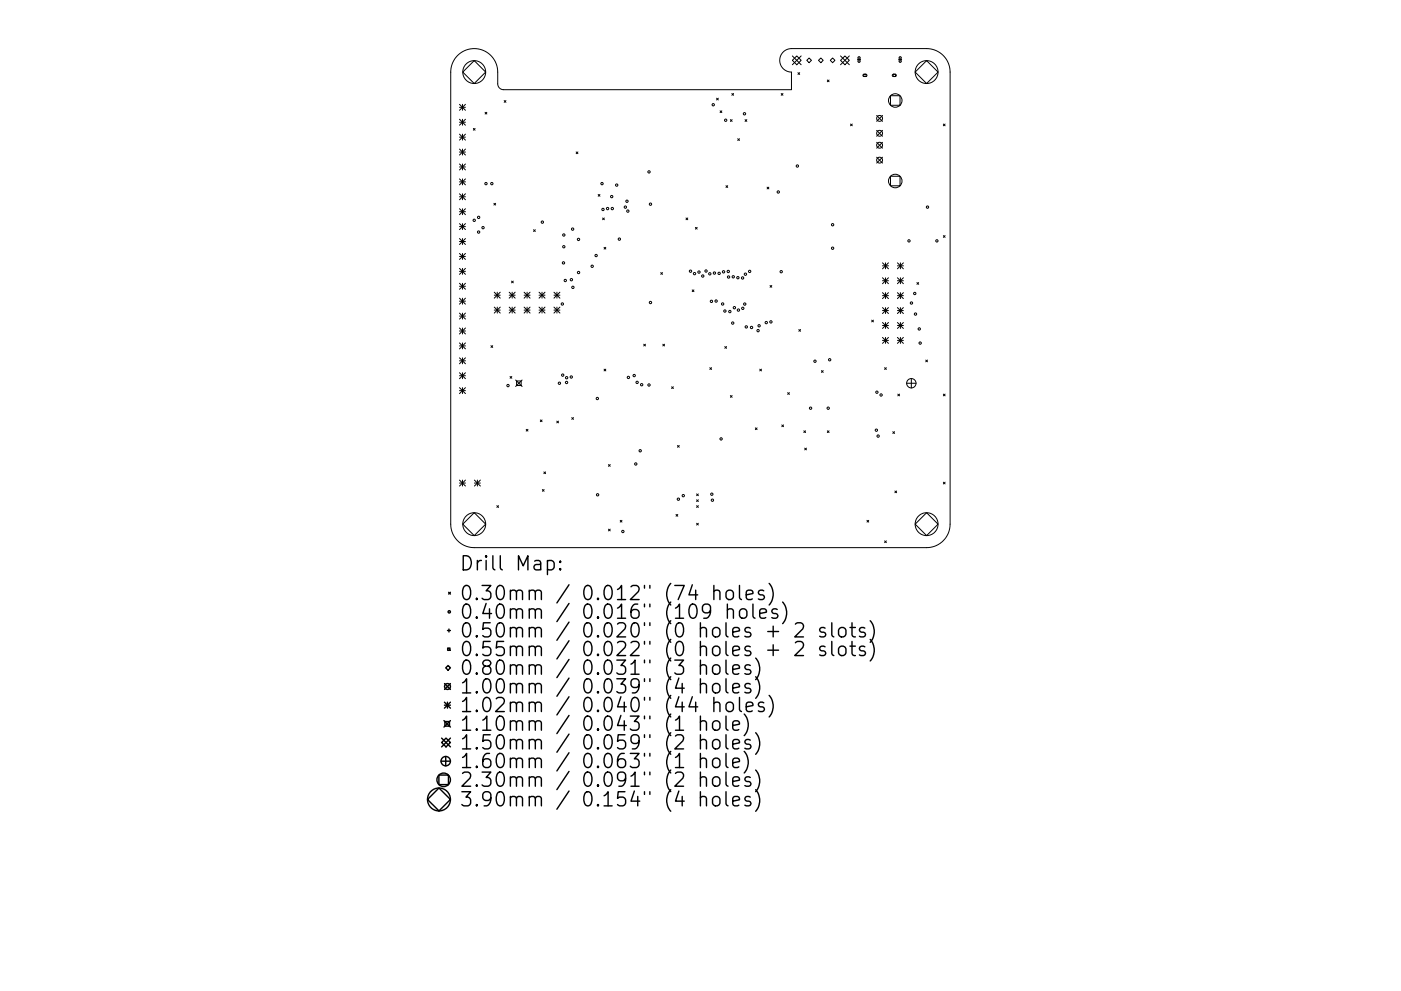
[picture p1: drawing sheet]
<svg xmlns="http://www.w3.org/2000/svg" width="297mm" height="210mm" viewBox="0 0 297 210" stroke-linecap="round" stroke-linejoin="round" font-family="sans-serif">
<defs><g id="words">
<g font-size="4.2">
<text x="97.5" y="121.1">Drill Map:</text>
<text x="97.5" y="127.4">0.30mm / 0.012&quot; (74 holes)</text>
<text x="97.5" y="131.3">0.40mm / 0.016&quot; (109 holes)</text>
<text x="97.5" y="135.3">0.50mm / 0.020&quot; (0 holes + 2 slots)</text>
<text x="97.5" y="139.2">0.55mm / 0.022&quot; (0 holes + 2 slots)</text>
<text x="97.5" y="143.2">0.80mm / 0.031&quot; (3 holes)</text>
<text x="97.5" y="147.2">1.00mm / 0.039&quot; (4 holes)</text>
<text x="97.5" y="151.1">1.02mm / 0.040&quot; (44 holes)</text>
<text x="97.5" y="155.1">1.10mm / 0.043&quot; (1 hole)</text>
<text x="97.5" y="159">1.50mm / 0.059&quot; (2 holes)</text>
<text x="97.5" y="163">1.60mm / 0.063&quot; (1 hole)</text>
<text x="97.5" y="167">2.30mm / 0.091&quot; (2 holes)</text>
<text x="97.5" y="171.1">3.90mm / 0.154&quot; (4 holes)</text>
</g>
</g></defs>
<g fill="none" stroke="#000" stroke-width=".21">
<path d="M97 11.8a5 5 0 0 1 5.5-1.1 5 5 0 0 1 3 4.6v2.5a1.25 1.25 0 0 0 1.3 1.2h61v-3.7a2.49 2.49 0 0 1-2.5-2.5 2.49 2.49 0 0 1 2.5-2.5h28.7a5 5 0 0 1 4.9 5v95.9a5 5 0 0 1-4.9 5h-96a5 5 0 0 1-4.9-5v-95.9a5 5 0 0 1 1.4-3.5zM100.5 12.9l2.5 2.4-2.5 2.4-2.4-2.4zM155.2 19.8l.3 .4M155.5 19.8l-.3 .4M165.6 19.8l.4 .4M166 19.8l-.4 .4M168 11.9l1.9 1.8M168.9 11.9l1 .9-1 .9-.9-.9zM169.2 15.4l.4 .4M169.6 15.4l-.4 .4M169.9 11.9l-1.9 1.8M171 12.8l.5-.5 .5 .5-.5 .5z"/>
<path d="M174 12.3l.5 .5-.5 .5-.5-.5zM175.4 17l.4 .3M175.8 17l-.4 .3M176.5 12.3l.5 .5-.5 .5-.5-.5zM178.2 11.9l1.9 1.8M179.1 11.9l1 .9-1 .9-.9-.9zM180.1 11.9l-1.9 1.8M181.8 12.6h.6M182 12.1l.2-.1 .1 .2v.9l-.1 .1-.3-.1zM182.1 12.3v.6M183 15.8h.6l.2 .3-.2 .1h-.5l-.1-.1zM183.1 15.8h.5v.4h-.5z"/>
<path d="M189.3 15.8h.6l.1 .3-.1 .1h-.5l-.2-.1zM189.4 15.8h.5v.4h-.5zM190.5 12.6h.7M190.7 12.1l.2-.1 .2 .2v.9l-.2 .1-.3-.1zM190.9 12.3v.6M196.5 12.9l2.4 2.4-2.4 2.4-2.5-2.4zM97.4 22.1l1.3 1.3M97.4 22.8h1.3M97.4 25.3l1.3 1.3M97.4 25.9h1.3M97.4 28.5l1.3 1.2M97.4 29.1h1.3"/>
<path d="M97.4 31.6l1.3 1.3M97.4 32.3h1.3M97.4 34.8l1.3 1.3M97.4 35.4h1.3M97.4 38l1.3 1.2M97.4 38.6h1.3M98.1 22.1v1.3M98.1 25.3v1.3M98.1 28.5v1.2M98.1 31.6v1.3M98.1 34.8v1.3M98.1 38v1.2"/>
<path d="M98.7 22.1l-1.3 1.3M98.7 25.3l-1.3 1.3M98.7 28.5l-1.3 1.2M98.7 31.6l-1.3 1.3M98.7 34.8l-1.3 1.3M98.7 38l-1.3 1.2M100.4 27.3l.3 .3M100.7 27.3l-.3 .3M102.8 23.8l.4 .4M103.2 23.8l-.4 .4M106.9 21.3l.4 .4M107.3 21.3l-.4 .4"/>
<path d="M122.2 32.2l.3 .4M122.5 32.2l-.3 .4M151.9 20.8l.4 .4M152.3 20.8l-.4 .4M152.7 23.5l.3 .4M153 23.5l-.3 .4M153.9 39.4l.4 .4M154.3 39.4l-.4 .4M154.9 25.4l.3 .4M155.2 25.4l-.3 .4M156.4 29.4l.4 .4M156.8 29.4l-.4 .4"/>
<path d="M158 25.4l.3 .4M158.3 25.4l-.3 .4M162.6 39.7l.4 .4M163 39.7l-.4 .4M180.3 26.3l.4 .4M180.7 26.3l-.4 .4M185.9 24.5l1.2 1.2M185.9 27.7l1.2 1.2M185.9 30.2l1.2 1.2M185.9 33.4l1.2 1.2M187.1 24.5l-1.2 1.2M187.1 27.7l-1.2 1.2"/>
<path d="M187.1 30.2l-1.2 1.2M187.1 33.4l-1.2 1.2M188.8 20.3h2v2h-2zM188.8 37.4h2v2h-2zM200 26.3l.4 .4M200.4 26.3l-.4 .4M97.4 41.1l1.3 1.3M97.4 41.8h1.3M97.4 44.3l1.3 1.2M97.4 44.9h1.3M97.4 47.4l1.3 1.3M97.4 48.1h1.3"/>
<path d="M97.4 50.6l1.3 1.3M97.4 51.2h1.3M97.4 53.8l1.3 1.2M97.4 54.4h1.3M97.4 56.9l1.3 1.3M97.4 57.6h1.3M98.1 41.1v1.3M98.1 44.3v1.2M98.1 47.4v1.3M98.1 50.6v1.3M98.1 53.8v1.2M98.1 56.9v1.3"/>
<path d="M98.7 41.1l-1.3 1.3M98.7 44.3l-1.3 1.2M98.7 47.4l-1.3 1.3M98.7 50.6l-1.3 1.3M98.7 53.8l-1.3 1.2M98.7 56.9l-1.3 1.3M104.7 43.1l.4 .4M105.1 43.1l-.4 .4M108.5 59.6l.3 .4M108.8 59.6l-.3 .4M113.1 48.7l.4 .4M113.5 48.7l-.4 .4"/>
<path d="M126.8 41.3l.4 .3M127.2 41.3l-.4 .3M127.8 46.2l.3 .4M128.1 52.5l.3 .3M128.1 46.2l-.3 .4M128.4 52.5l-.3 .3M140.1 57.8l.4 .4M140.5 57.8l-.4 .4M145.4 46.2l.4 .4M145.8 46.2l-.4 .4M147.4 48.2l.4 .4M147.8 48.2l-.4 .4"/>
<path d="M187.1 55.8l1.3 1.2M187.1 56.4h1.3M187.1 58.9l1.3 1.3M187.1 59.6h1.3M187.7 55.8v1.2M187.7 58.9v1.3M188.4 55.8l-1.3 1.2M188.4 58.9l-1.3 1.3M190.3 56.4h1.2M190.3 59.6h1.2M190.3 55.8l1.2 1.2M190.3 58.9l1.2 1.3"/>
<path d="M190.9 55.8v1.2M190.9 58.9v1.3M191.5 55.8l-1.2 1.2M191.5 58.9l-1.2 1.3M194.4 59.9l.4 .4M194.8 59.9l-.4 .4M200 50l.4 .4M200.4 50l-.4 .4M97.4 60.1l1.3 1.3M97.4 60.7h1.3M97.4 63.3l1.3 1.2M97.4 63.9h1.3"/>
<path d="M97.4 66.4l1.3 1.3M97.4 67.1h1.3M97.4 69.6l1.3 1.3M97.4 70.2h1.3M97.4 72.8l1.3 1.2M97.4 73.4h1.3M97.4 75.9l1.3 1.3M97.4 76.6h1.3M97.4 79.1l1.3 1.3M97.4 79.7h1.3M98.1 60.1v1.3M98.1 63.3v1.2"/>
<path d="M98.1 66.4v1.3M98.1 69.6v1.3M98.1 72.8v1.2M98.1 75.9v1.3M98.1 79.1v1.3M98.7 79.1l-1.3 1.3M98.7 60.1l-1.3 1.3M98.7 63.3l-1.3 1.2M98.7 66.4l-1.3 1.3M98.7 69.6l-1.3 1.3M98.7 72.8l-1.3 1.2M98.7 75.9l-1.3 1.3"/>
<path d="M104.1 73.3l.4 .4M104.5 73.3l-.4 .4M104.8 62l1.3 1.3M104.8 62.6h1.3M104.8 65.2l1.3 1.2M104.8 65.8h1.3M105.4 62v1.3M105.4 65.2v1.2M106.1 62l-1.3 1.3M106.1 65.2l-1.3 1.2M108 65.2l1.2 1.2M108 62.6h1.2"/>
<path d="M108 65.8h1.2M108 62l1.2 1.3M108.1 79.9l.4 .4M108.5 79.9l-.4 .4M108.6 62v1.3M108.6 65.2v1.2M109.2 62l-1.2 1.3M109.2 65.2l-1.2 1.2M111.1 62.6h1.3M111.1 65.8h1.3M111.1 65.2l1.3 1.2M111.1 62l1.3 1.3"/>
<path d="M111.8 62v1.3M111.8 65.2v1.2M112.4 62l-1.3 1.3M112.4 65.2l-1.3 1.2M114.3 62.6h1.3M114.3 65.8h1.3M114.3 65.2l1.3 1.2M114.3 62l1.3 1.3M114.9 62v1.3M114.9 65.2v1.2M115.6 62l-1.3 1.3M115.6 65.2l-1.3 1.2"/>
<path d="M117.4 62.6h1.3M117.4 65.8h1.3M117.4 65.2l1.3 1.2M117.4 62l1.3 1.3M118.1 62v1.3M118.1 65.2v1.2M118.7 62l-1.3 1.3M118.7 65.2l-1.3 1.2M128.1 78.3l.3 .4M128.4 78.3l-.3 .4M136.5 73l.4 .4M136.9 73l-.4 .4"/>
<path d="M140.5 73l.4 .4M140.9 73l-.4 .4M146.8 61.5l.3 .4M147.1 61.5l-.3 .4M150.5 78l.4 .4M150.9 78l-.4 .4M153.7 73.5l.3 .4M154 73.5l-.3 .4M161.1 78.3l.4 .4M161.5 78.3l-.4 .4M163.3 60.6l.3 .3M163.6 60.6l-.3 .3"/>
<path d="M169.4 69.9l.3 .4M169.7 69.9l-.3 .4M174.2 78.6l.3 .4M174.5 78.6l-.3 .4M184.8 67.9l.4 .4M185.2 67.9l-.4 .4M187.1 62.1l1.3 1.3M187.1 62.7h1.3M187.1 65.3l1.3 1.2M187.1 65.9h1.3M187.1 68.4l1.3 1.3M187.1 69.1h1.3"/>
<path d="M187.1 71.6l1.3 1.3M187.1 72.2h1.3M187.6 78l.3 .4M187.7 62.1v1.3M187.7 65.3v1.2M187.7 68.4v1.3M187.7 71.6v1.3M187.9 78l-.3 .4M188.4 62.1l-1.3 1.3M188.4 65.3l-1.3 1.2M188.4 68.4l-1.3 1.3M188.4 71.6l-1.3 1.3"/>
<path d="M190.3 62.1l1.2 1.3M190.3 65.3l1.2 1.2M190.3 62.7h1.2M190.3 68.4l1.2 1.3M190.3 65.9h1.2M190.3 69.1h1.2M190.3 72.2h1.2M190.3 71.6l1.2 1.3M190.9 62.1v1.3M190.9 65.3v1.2M190.9 68.4v1.3M190.9 71.6v1.3"/>
<path d="M191.5 62.1l-1.2 1.3M191.5 65.3l-1.2 1.2M191.5 68.4l-1.2 1.3M191.5 71.6l-1.2 1.3M196.3 76.4l.3 .4M196.6 76.4l-.3 .4M97.4 82.2l1.3 1.3M97.4 82.9h1.3M98.1 82.2v1.3M98.7 82.2l-1.3 1.3M109.3 80.6l1.4 1.4M109.5 80.8h1v1h-1z"/>
<path d="M110.7 80.6l-1.4 1.4M111.6 91.1l.3 .4M111.9 91.1l-.3 .4M114.6 89.1l.3 .4M114.9 89.1l-.3 .4M118 89.3l.4 .4M118.4 89.3l-.4 .4M121.2 88.6l.4 .4M121.6 88.6l-.4 .4M129 98.6l.4 .3M129.4 98.6l-.4 .3M142.4 82.1l.4 .3"/>
<path d="M142.8 82.1l-.4 .3M143.6 94.5l.4 .4M144 94.5l-.4 .4M154.9 83.9l.3 .4M155.2 83.9l-.3 .4M160.1 90.8l.4 .4M160.5 90.8l-.4 .4M165.8 90.2l.3 .3M166.1 90.2l-.3 .3M167 83.3l.4 .4M167.4 83.3l-.4 .4M170.4 91.4l.4 .4"/>
<path d="M170.6 95.1l.4 .4M170.8 91.4l-.4 .4M171 95.1l-.4 .4M175.4 91.4l.4 .4M175.8 91.4l-.4 .4M189.3 91.6l.4 .4M189.7 91.6l-.4 .4M190.4 83.6l.3 .4M190.7 83.6l-.3 .4M192.2 81.3h2M193.2 80.3v2M200 83.6l.4 .4"/>
<path d="M200.4 83.6l-.4 .4M97.4 101.9l1.3 1.2M97.4 102.5h1.3M98.1 101.9v1.2M98.1 111.2l2.4-2.4 2.5 2.4-2.5 2.4zM98.7 101.9l-1.3 1.2M100.6 102.5h1.2M100.6 101.9l1.2 1.2M101.2 101.9v1.2M101.8 101.9l-1.2 1.2M105.3 107.3l.4 .4M105.7 107.3l-.4 .4"/>
<path d="M115 103.9l.4 .3M115.3 100.1l.4 .4M115.4 103.9l-.4 .3M115.7 100.1l-.4 .4M129 112.3l.4 .3M129.4 112.3l-.4 .3M131.5 110.4l.4 .4M131.9 110.4l-.4 .4M143.3 109.2l.4 .3M143.7 109.2l-.4 .3M147.7 104.8l.4 .4M147.7 106l.4 .4"/>
<path d="M147.7 107.3l.4 .4M147.7 111l.4 .4M148.1 104.8l-.4 .4M148.1 106l-.4 .4M148.1 107.3l-.4 .4M148.1 111l-.4 .4M183.8 110.4l.4 .4M184.2 110.4l-.4 .4M187.6 114.8l.3 .3M187.9 114.8l-.3 .3M189.7 104.2l.4 .3M190.1 104.2l-.4 .3"/>
<path d="M196.5 108.8l2.4 2.4-2.4 2.4-2.5-2.4zM200 102.3l.4 .4M200.4 102.3l-.4 .4"/>
<circle cx="100.5" cy="15.3" r="2.43"/>
<circle cx="196.5" cy="15.3" r="2.43"/>
<circle cx="103" cy="39" r=".25"/>
<circle cx="104.3" cy="39" r=".25"/>
<circle cx="127.6" cy="39" r=".25"/>
<circle cx="130.8" cy="39.3" r=".25"/>
<circle cx="137.6" cy="36.5" r=".25"/>
<circle cx="151.2" cy="22.2" r=".25"/>
<circle cx="153.9" cy="25.5" r=".25"/>
<circle cx="157.8" cy="24.1" r=".25"/>
<circle cx="169.1" cy="35.2" r=".25"/>
<circle cx="186.5" cy="34" r=".62"/>
<circle cx="186.5" cy="25.1" r=".62"/>
<circle cx="186.5" cy="30.8" r=".62"/>
<circle cx="186.5" cy="28.3" r=".62"/>
<circle cx="189.8" cy="21.3" r="1.43"/>
<circle cx="189.8" cy="38.4" r="1.43"/>
<circle cx="100.5" cy="46.7" r=".25"/>
<circle cx="101.5" cy="46.1" r=".25"/>
<circle cx="101.5" cy="49.2" r=".25"/>
<circle cx="102.4" cy="48.3" r=".25"/>
<circle cx="115" cy="47.1" r=".25"/>
<circle cx="119.5" cy="55.8" r=".25"/>
<circle cx="119.5" cy="52.4" r=".25"/>
<circle cx="119.5" cy="49.9" r=".25"/>
<circle cx="119.9" cy="59.5" r=".25"/>
<circle cx="121.1" cy="59.3" r=".25"/>
<circle cx="121.4" cy="48.6" r=".25"/>
<circle cx="122.7" cy="50.8" r=".25"/>
<circle cx="122.7" cy="57.8" r=".25"/>
<circle cx="125.6" cy="56.5" r=".25"/>
<circle cx="126.4" cy="54.2" r=".25"/>
<circle cx="127.8" cy="44.4" r=".25"/>
<circle cx="128.8" cy="44.3" r=".25"/>
<circle cx="129.7" cy="41.7" r=".25"/>
<circle cx="129.8" cy="44.3" r=".25"/>
<circle cx="131.3" cy="50.7" r=".25"/>
<circle cx="132.6" cy="43.9" r=".25"/>
<circle cx="132.9" cy="42.7" r=".25"/>
<circle cx="133.1" cy="44.8" r=".25"/>
<circle cx="137.9" cy="43.3" r=".25"/>
<circle cx="146.4" cy="57.5" r=".25"/>
<circle cx="147.3" cy="58.1" r=".25"/>
<circle cx="148.2" cy="57.7" r=".25"/>
<circle cx="149" cy="58.6" r=".25"/>
<circle cx="149.7" cy="57.5" r=".25"/>
<circle cx="150.5" cy="58.1" r=".25"/>
<circle cx="151.5" cy="57.9" r=".25"/>
<circle cx="152.5" cy="58" r=".25"/>
<circle cx="153.4" cy="57.7" r=".25"/>
<circle cx="154.4" cy="57.6" r=".25"/>
<circle cx="154.5" cy="58.8" r=".25"/>
<circle cx="155.5" cy="58.7" r=".25"/>
<circle cx="156.4" cy="58.9" r=".25"/>
<circle cx="157.4" cy="59" r=".25"/>
<circle cx="158" cy="58.2" r=".25"/>
<circle cx="158.9" cy="57.6" r=".25"/>
<circle cx="165" cy="40.7" r=".25"/>
<circle cx="165.6" cy="57.6" r=".25"/>
<circle cx="176.5" cy="47.7" r=".25"/>
<circle cx="176.5" cy="52.7" r=".25"/>
<circle cx="192.7" cy="51.1" r=".25"/>
<circle cx="196.6" cy="43.9" r=".25"/>
<circle cx="198.6" cy="51.1" r=".25"/>
<circle cx="119.2" cy="64.5" r=".25"/>
<circle cx="119.3" cy="79.6" r=".25"/>
<circle cx="121.1" cy="80" r=".25"/>
<circle cx="121.5" cy="61" r=".25"/>
<circle cx="134.5" cy="79.7" r=".25"/>
<circle cx="137.9" cy="64.2" r=".25"/>
<circle cx="150.8" cy="63.9" r=".25"/>
<circle cx="151.8" cy="63.9" r=".25"/>
<circle cx="153.2" cy="64.5" r=".25"/>
<circle cx="153.7" cy="66" r=".25"/>
<circle cx="154.7" cy="66.1" r=".25"/>
<circle cx="155.4" cy="68.5" r=".25"/>
<circle cx="155.7" cy="65.3" r=".25"/>
<circle cx="156.6" cy="65.8" r=".25"/>
<circle cx="157.5" cy="65.4" r=".25"/>
<circle cx="157.9" cy="64.5" r=".25"/>
<circle cx="158.2" cy="69.4" r=".25"/>
<circle cx="159.3" cy="69.5" r=".25"/>
<circle cx="160.7" cy="70.2" r=".25"/>
<circle cx="160.9" cy="69.1" r=".25"/>
<circle cx="162.5" cy="68.4" r=".25"/>
<circle cx="163.4" cy="68.3" r=".25"/>
<circle cx="172.8" cy="76.6" r=".25"/>
<circle cx="175.9" cy="76.3" r=".25"/>
<circle cx="193.2" cy="64.3" r=".25"/>
<circle cx="193.9" cy="62.3" r=".25"/>
<circle cx="194.1" cy="66.6" r=".25"/>
<circle cx="194.9" cy="69.8" r=".25"/>
<circle cx="195.1" cy="72.8" r=".25"/>
<circle cx="107.7" cy="81.8" r=".25"/>
<circle cx="118.6" cy="81.3" r=".25"/>
<circle cx="120.1" cy="81.1" r=".25"/>
<circle cx="120.1" cy="80.1" r=".25"/>
<circle cx="126.6" cy="84.6" r=".25"/>
<circle cx="133.2" cy="80.1" r=".25"/>
<circle cx="134.8" cy="98.4" r=".25"/>
<circle cx="135.1" cy="81.1" r=".25"/>
<circle cx="135.7" cy="95.6" r=".25"/>
<circle cx="136" cy="81.6" r=".25"/>
<circle cx="137.6" cy="81.7" r=".25"/>
<circle cx="152.9" cy="93.1" r=".25"/>
<circle cx="171.9" cy="86.6" r=".25"/>
<circle cx="175.6" cy="86.6" r=".25"/>
<circle cx="185.8" cy="91.3" r=".25"/>
<circle cx="185.9" cy="83.2" r=".25"/>
<circle cx="186.2" cy="92.5" r=".25"/>
<circle cx="186.8" cy="83.8" r=".25"/>
<circle cx="193.2" cy="81.3" r="1"/>
<circle cx="100.5" cy="111.2" r="2.43"/>
<circle cx="126.7" cy="105" r=".25"/>
<circle cx="132.1" cy="112.8" r=".25"/>
<circle cx="143.8" cy="105.9" r=".25"/>
<circle cx="144.9" cy="105.2" r=".25"/>
<circle cx="150.9" cy="104.9" r=".25"/>
<circle cx="151" cy="106.1" r=".25"/>
<circle cx="196.5" cy="111.2" r="2.43"/>
</g>
<g fill="none" stroke="#000" stroke-width=".3">
<path d="M116.1 119.1l.8-.2 .6 .6v.8l-.3 .5-.3 .1-.8-.1M118.8 119.1l.1 .1-.1 .1-.2-.1 .2-.1v.2M94.9 133.8h.6M94.9 137.5h.5v.5h-.5zM95.1 125.7l.4 .3M95.2 133.5v.6M95.5 125.7l-.4 .3M118.8 120.6l.1 .2-.1 .1-.2-.1 .2-.2v.3M151.4 125.5a.74 .74 0 0 1 1.2 .1v1.6M151.4 124.2v3M154.1 125.5a.81 .81 0 0 1 .8-.3 .81 .81 0 0 1 .6 .6v.8a.81 .81 0 0 1-.8 .6 .81 .81 0 0 1-.8-.6v-.8zM154.2 129.5a.74 .74 0 0 1 1.3 .1v1.6"/>
<path d="M154.2 128.2v3M156.8 124.2v2.6l.4 .4M157.1 129.3a.81 .81 0 0 1 1.3 .4v.9a.81 .81 0 0 1-.8 .6 .81 .81 0 0 1-.8-.6v-.9zM158.2 126.2l1.4-.3-.1-.5-.9-.2-.4 .4v1.2l.2 .3 .2 .1 .9-.1M159.6 128.2v2.5l.5 .5M160.2 139.6a3.4 3.4 0 0 1 0 4.6M161.1 130.2l1.4-.3-.1-.6-.9-.1-.4 .4v1.1l.1 .3 .3 .2 .9-.2M161.9 125.4l-.7-.2-.4 .4 .1 .5 1 .3 .2 .2-.2 .5-.3 .1-.8-.1M162.8 134h2.3M162.8 137.9h2.3M163.1 123.8a3.4 3.4 0 0 1 0 4.6M163.9 132.8v2.3"/>
<path d="M163.9 136.8v2.3M164.8 129.3l-.7-.1-.5 .4 .2 .4 1 .3 .1 .3-.1 .4-.3 .2-.9-.2M165.9 127.7a3.4 3.4 0 0 1 0 4.6M168.6 132.4l.5-.3h.7a.81 .81 0 0 1 .4 1.3l-1.7 1.7h1.9M168.6 136.4l.5-.3h.7a.81 .81 0 0 1 .4 1.3l-1.7 1.7h1.9M174.9 133.3l-.7-.2-.4 .5 .1 .4 1 .3 .2 .3-.2 .4-.3 .1-.8-.1M174.9 137.2l-.7-.1-.4 .4 .1 .4 1 .3 .2 .3-.2 .4-.3 .2-.8-.2M176.4 132.1v2.6l.4 .4M176.4 136.1v2.6l.4 .4M178.1 133.3a.81 .81 0 0 1 1.3 .4v.9a.81 .81 0 0 1-.8 .6 .81 .81 0 0 1-.8-.6v-.9zM178.1 137.2a.81 .81 0 0 1 1.3 .5v.8a.81 .81 0 0 1-.8 .6 .81 .81 0 0 1-.8-.6v-.8zM180.2 133.1h1.2"/>
<path d="M180.2 137.1h1.2M180.6 132.1v2.6l.2 .3 .6 .1M180.6 136.1v2.6l.2 .2 .6 .2M183.4 133.3l-.8-.2-.4 .5 .2 .4 1 .3 .1 .3-.1 .4-.3 .1-.9-.1M183.4 137.2l-.8-.1-.4 .4 .2 .4 1 .3 .1 .3-.1 .4-.3 .2-.9-.2M184.5 131.7a3.4 3.4 0 0 1 0 4.6M184.5 135.7a3.4 3.4 0 0 1 0 4.5M93.6 157.5l1-.9 .9 .9-.9 1zM93.6 156.6l1.9 1.9M94.1 152.9l1.4 1.4M94.2 149l1.3 1.2M94.2 149.6h1.3"/>
<path d="M94.3 145l1.2 1.3M94.3 153.1h1v1h-1zM94.5 141.7l.5-.5 .5 .5-.5 .5zM94.9 149v1.2M95.5 145l-1.2 1.3M95.5 149l-1.3 1.2M95.5 152.9l-1.4 1.4M95.5 156.6l-1.9 1.9M148.5 141.3a.74 .74 0 0 1 1.3 .2v1.5M148.5 145.3a.75 .75 0 0 1 1.3 .1v1.6M148.5 153.2a.75 .75 0 0 1 1.3 .2v1.5M148.5 157.2a.75 .75 0 0 1 1.3 .1v1.6"/>
<path d="M148.5 140v3M148.5 144v3M148.5 151.9v3M148.5 155.9v3M148.5 159.8v3M151.2 141.3a.81 .81 0 0 1 .8-.3 .81 .81 0 0 1 .6 .6v.9a.81 .81 0 0 1-.7 .6 .81 .81 0 0 1-.8-.6v-.9zM151.4 145.2a.81 .81 0 0 1 1.2 .4v.8a.81 .81 0 0 1-.7 .6 .81 .81 0 0 1-.8-.6v-.8zM151.4 149.3a.75 .75 0 0 1 1.2 .1v1.6M151.4 153.1a.81 .81 0 0 1 1.2 .4v.9a.81 .81 0 0 1-.7 .6 .81 .81 0 0 1-.8-.6v-.9zM151.4 157a.81 .81 0 0 1 1.2 .5v.8a.81 .81 0 0 1-.7 .6 .81 .81 0 0 1-.8-.6v-.8zM151.4 148v3M153.9 140v2.6l.5 .4"/>
<path d="M153.9 144v2.6l.5 .4M153.9 151.9v2.6l.5 .4M153.9 155.9v2.6l.5 .4M153.9 159.8v2.6l.5 .4M154.1 149.3a.81 .81 0 0 1 .8-.3 .81 .81 0 0 1 .6 .5v.9a.81 .81 0 0 1-.8 .6 .81 .81 0 0 1-.8-.6v-.9zM155.4 142l1.4-.2-.2-.6-.8-.2-.4 .5v1.1l.1 .3 .3 .1 .8-.1M155.4 146l1.4-.3-.2-.5-.8-.2-.4 .4v1.2l.1 .3 .3 .1 .8-.1M155.4 153.9l1.4-.3-.2-.5-.8-.2-.4 .5v1.1l.1 .3 .3 .1 .8-.1M155.4 157.9l1.4-.3-.2-.6-.8-.1-.4 .4v1.2l.1 .2 .3 .2 .8-.2M156.8 148v2.5l.4 .5M157.8 151.5a3.4 3.4 0 0 1 0 4.6M157.8 159.4a3.4 3.4 0 0 1 0 4.6"/>
<path d="M158.2 150l1.4-.3-.1-.6-.9-.1-.4 .4v1.1l.2 .3 .2 .2 .9-.2M159.1 141.2l-.7-.2-.5 .5 .2 .4 1 .3 .1 .3-.1 .4-.3 .1-.9-.1M159.1 145.2l-.7-.2-.5 .4 .2 .5 1 .3 .1 .2-.1 .5-.3 .1-.9-.1M159.1 157l-.7-.1-.5 .4 .2 .4 1 .3 .1 .3-.1 .4-.3 .2-.9-.2M160.2 143.6a3.4 3.4 0 0 1 0 4.6M160.2 155.5a3.4 3.4 0 0 1 0 4.5M161.9 149.1l-.7-.1-.4 .4 .1 .4 1 .3 .2 .3-.2 .4-.3 .2-.8-.2M163.1 147.5a3.4 3.4 0 0 1 0 4.6M93.1 164.4h2v2.1h-2zM93.1 167.2l2.4 2.4-2.4 2.4-2.5-2.4zM93.5 161.5h2M94.5 160.5v2"/>
<path d="M148.5 161.1a.74 .74 0 0 1 1.3 .2v1.5M148.5 165.1a.75 .75 0 0 1 1.3 .1v1.6M148.5 169.3a.74 .74 0 0 1 1.3 .1v1.6M148.5 163.8v3M148.5 168v3M151.4 161a.81 .81 0 0 1 1.2 .4v.9a.81 .81 0 0 1-.7 .6 .81 .81 0 0 1-.8-.6v-.9zM151.4 165a.81 .81 0 0 1 1.2 .4v.8a.81 .81 0 0 1-.7 .6 .81 .81 0 0 1-.8-.6v-.8zM151.4 169.1a.81 .81 0 0 1 1.2 .4v.9a.81 .81 0 0 1-.7 .6 .81 .81 0 0 1-.8-.6v-.9zM153.9 163.8v2.6l.5 .4M153.9 168v2.5l.5 .5M155.4 161.8l1.4-.2-.2-.6-.8-.2-.4 .5v1.1l.1 .3 .3 .1 .8-.1M155.4 165.8l1.4-.3-.2-.5-.8-.2-.4 .4v1.2l.1 .3 .3 .1 .8-.1"/>
<path d="M155.4 170l1.4-.3-.2-.6-.8-.1-.4 .4v1.1l.1 .3 .3 .2 .8-.2M159.1 165l-.7-.2-.5 .4 .2 .5 1 .3 .1 .2-.1 .5-.3 .1-.9-.1M159.1 169.1l-.7-.1-.5 .4 .2 .4 1 .3 .1 .3-.1 .4-.3 .2-.9-.2M160.2 163.4a3.4 3.4 0 0 1 0 4.6M160.2 167.5a3.4 3.4 0 0 1 0 4.6"/>
<circle cx="95.2" cy="129.8" r=".25"/>
<circle cx="94.9" cy="145.7" r=".62"/>
<circle cx="93.1" cy="169.6" r="2.43"/>
<circle cx="94.1" cy="165.5" r="1.43"/>
<circle cx="94.5" cy="161.5" r="1"/>
</g>
<use href="#words"/>
</svg>
